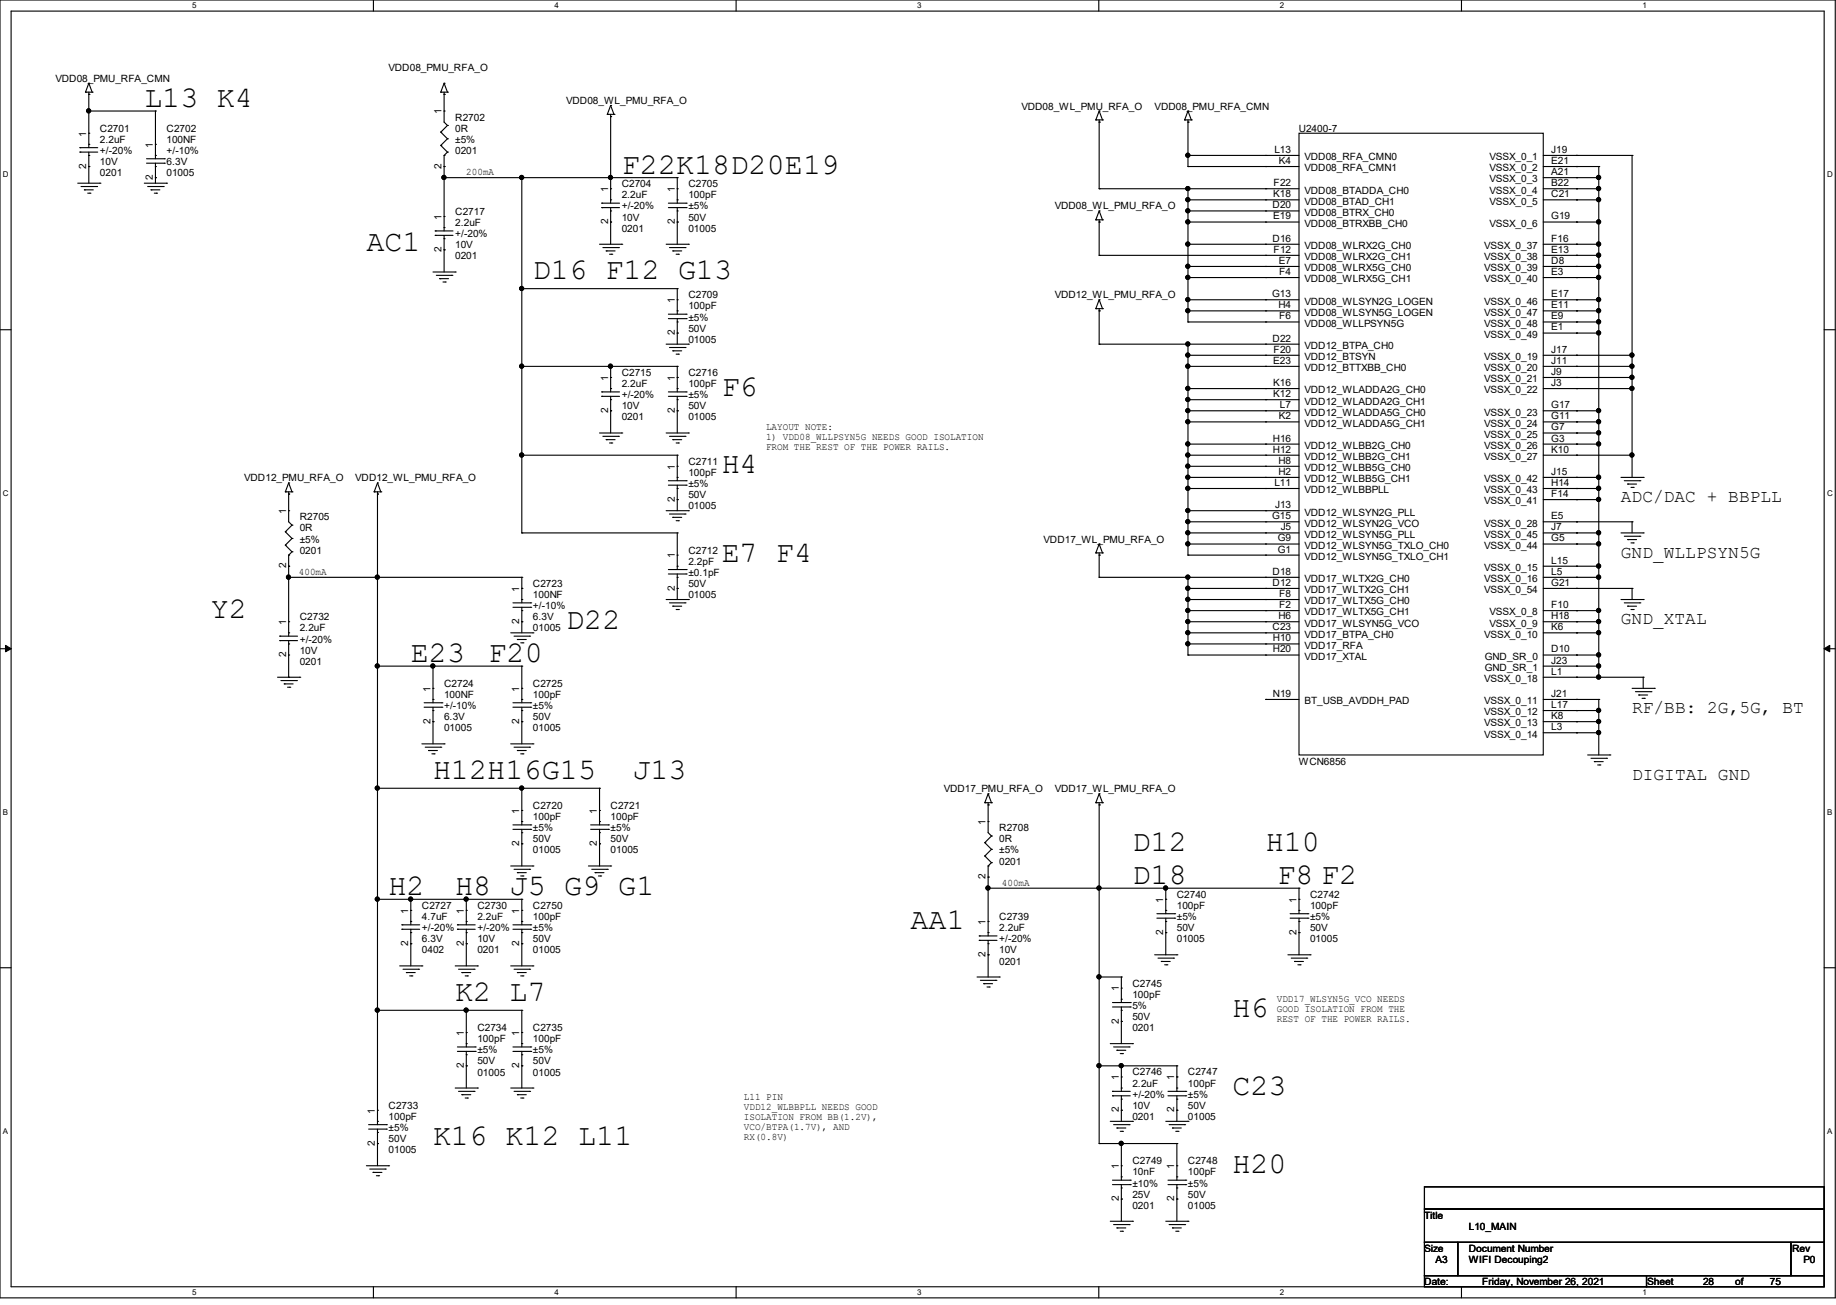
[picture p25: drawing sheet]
<svg xmlns="http://www.w3.org/2000/svg" width="210mm" height="149mm" viewBox="0 0 210 149" stroke-linecap="round" stroke-linejoin="round" font-family="sans-serif">
<defs><g id="words">
<g font-size="3.4">
<text x="16.5" y="12.2">L13 K4</text>
<text x="71.1" y="19.9">F22K18D20E19</text>
<text x="41.9" y="28.7">AC1</text>
<text x="61" y="31.9">D16 F12 G13</text>
<text x="82.5" y="45.3">F6</text>
<text x="82.5" y="54.1">H4</text>
<text x="82.5" y="64.3">E7 F4</text>
<text x="24.1" y="70.7">Y2</text>
<text x="64.8" y="71.9">D22</text>
<text x="47" y="75.7">E23</text>
<text x="55.9" y="75.7">F20</text>
<text x="49.5" y="89.1">H12H16G15</text>
<text x="72.3" y="89.1">J13</text>
<text x="129.5" y="97.3">D12</text>
<text x="129.5" y="101.1">D18</text>
<text x="144.8" y="97.3">H10</text>
<text x="146.1" y="101.1">F8 F2</text>
<text x="44.4" y="102.4">H2</text>
<text x="52.1" y="102.4">H8 J5 G9 G1</text>
<text x="104.1" y="106.2">AA1</text>
<text x="52.1" y="114.5">K2 L7</text>
<text x="141" y="116.4">H6</text>
<text x="141" y="125.3">C23</text>
<text x="49.5" y="131">K16 K12 L11</text>
<text x="141" y="134.2">H20</text>
</g>
<g font-size="2">
<text x="185.4" y="57.4">ADC/DAC + BBPLL</text>
<text x="185.4" y="63.8">GND_WLLPSYN5G</text>
<text x="185.4" y="71.4">GND_XTAL</text>
<text x="186.7" y="81.6">RF/BB: 2G,5G, BT</text>
<text x="186.7" y="89.2">DIGITAL GND</text>
</g>
<g font-size="1.1">
<text x="6.3" y="9.4">VDD08_PMU_RFA_CMN</text>
<text x="44.4" y="8.1">VDD08_PMU_RFA_O</text>
<text x="64.8" y="11.9">VDD08_WL_PMU_RFA_O</text>
<text x="9.9" y="15.6" transform="rotate(-90 9.9 15.6)">1</text>
<text x="11.4" y="15.1">C2701</text>
<text x="11.4" y="16.3">2.2uF</text>
<text x="11.4" y="17.6">+/-20%</text>
<text x="17.5" y="16.9" transform="rotate(-90 17.5 16.9)">1</text>
<text x="19" y="15.1">C2702</text>
<text x="19" y="16.3">100NF</text>
<text x="19" y="17.6">+/-10%</text>
<text x="50.5" y="13.1" transform="rotate(-90 50.5 13.1)">1</text>
<text x="52.1" y="13.8">R2702</text>
<text x="52.1" y="15.1">0R</text>
<text x="52.1" y="16.3">±5%</text>
<text x="52.1" y="17.6">0201</text>
<text x="116.8" y="12.5">VDD08_WL_PMU_RFA_O</text>
<text x="132.1" y="12.5">VDD08_PMU_RFA_CMN</text>
<text x="145.8" y="17.5">L13</text>
<text x="148.6" y="15.1">U2400-7</text>
<text x="177.4" y="17.5">J19</text>
<text x="9.9" y="19.3" transform="rotate(-90 9.9 19.3)">2</text>
<text x="11.4" y="20.2">0201</text>
<text x="11.4" y="18.9">10V</text>
<text x="17.5" y="20.6" transform="rotate(-90 17.5 20.6)">2</text>
<text x="19" y="20.2">01005</text>
<text x="19" y="18.9">6.3V</text>
<text x="50.5" y="19.3" transform="rotate(-90 50.5 19.3)">2</text>
<text x="53.3" y="20">200mA</text>
<text x="69.6" y="22" transform="rotate(-90 69.6 22)">1</text>
<text x="71.1" y="21.4">C2704</text>
<text x="71.1" y="22.7">2.2uF</text>
<text x="71.1" y="24">+/-20%</text>
<text x="77.2" y="22" transform="rotate(-90 77.2 22)">1</text>
<text x="78.7" y="21.4">C2705</text>
<text x="78.7" y="22.7">100pF</text>
<text x="78.7" y="24">±5%</text>
<text x="120.6" y="24">VDD08_WL_PMU_RFA_O</text>
<text x="145.6" y="23.8">D20</text>
<text x="145.6" y="22.6">K18</text>
<text x="145.7" y="21.3">F22</text>
<text x="146.3" y="18.8">K4</text>
<text x="149.2" y="18.3">VDD08_RFA_CMN0</text>
<text x="149.2" y="19.6">VDD08_RFA_CMN1</text>
<text x="149.2" y="22.1">VDD08_BTADDA_CH0</text>
<text x="149.2" y="23.4">VDD08_BTAD_CH1</text>
<text x="170.4" y="18.3">VSSX_0_1</text>
<text x="170.4" y="19.6">VSSX_0_2</text>
<text x="170.4" y="20.9">VSSX_0_3</text>
<text x="170.4" y="22.1">VSSX_0_4</text>
<text x="170.4" y="23.4">VSSX_0_5</text>
<text x="177.4" y="18.8">E21</text>
<text x="177.4" y="20">A21</text>
<text x="177.4" y="21.3">B22</text>
<text x="177.4" y="22.6">C21</text>
<text x="50.5" y="28.8" transform="rotate(-90 50.5 28.8)">2</text>
<text x="50.5" y="25.1" transform="rotate(-90 50.5 25.1)">1</text>
<text x="52.1" y="24.6">C2717</text>
<text x="52.1" y="25.9">2.2uF</text>
<text x="52.1" y="29.7">0201</text>
<text x="52.1" y="28.4">10V</text>
<text x="52.1" y="27.1">+/-20%</text>
<text x="69.6" y="25.7" transform="rotate(-90 69.6 25.7)">2</text>
<text x="71.1" y="26.5">0201</text>
<text x="71.1" y="25.2">10V</text>
<text x="77.2" y="25.7" transform="rotate(-90 77.2 25.7)">2</text>
<text x="78.7" y="26.5">01005</text>
<text x="78.7" y="25.2">50V</text>
<text x="145.6" y="27.6">D16</text>
<text x="145.6" y="25.1">E19</text>
<text x="145.7" y="28.9">F12</text>
<text x="149.2" y="24.7">VDD08_BTRX_CH0</text>
<text x="149.2" y="26">VDD08_BTRXBB_CH0</text>
<text x="149.2" y="28.5">VDD08_WLRX2G_CH0</text>
<text x="149.2" y="29.8">VDD08_WLRX2G_CH1</text>
<text x="169.8" y="28.5">VSSX_0_37</text>
<text x="169.8" y="29.8">VSSX_0_38</text>
<text x="170.4" y="26">VSSX_0_6</text>
<text x="177.4" y="25.1">G19</text>
<text x="177.4" y="27.6">F16</text>
<text x="177.4" y="28.9">E13</text>
<text x="77.2" y="34.7" transform="rotate(-90 77.2 34.7)">1</text>
<text x="78.7" y="34.1">C2709</text>
<text x="78.7" y="35.4">100pF</text>
<text x="120.6" y="34.1">VDD12_WL_PMU_RFA_O</text>
<text x="145.5" y="34">G13</text>
<text x="146.2" y="35.3">H4</text>
<text x="146.3" y="30.2">E7</text>
<text x="146.3" y="31.5">F4</text>
<text x="149.2" y="31">VDD08_WLRX5G_CH0</text>
<text x="149.2" y="32.3">VDD08_WLRX5G_CH1</text>
<text x="149.2" y="34.8">VDD08_WLSYN2G_LOGEN</text>
<text x="169.8" y="31">VSSX_0_39</text>
<text x="169.8" y="32.3">VSSX_0_40</text>
<text x="169.8" y="34.8">VSSX_0_46</text>
<text x="177.4" y="30.2">D8</text>
<text x="177.4" y="31.5">E3</text>
<text x="177.4" y="34">E17</text>
<text x="177.4" y="35.3">E11</text>
<text x="77.2" y="38.4" transform="rotate(-90 77.2 38.4)">2</text>
<text x="78.7" y="39.2">01005</text>
<text x="78.7" y="37.9">50V</text>
<text x="78.7" y="36.7">±5%</text>
<text x="145.6" y="39.1">D22</text>
<text x="145.6" y="41.6">E23</text>
<text x="145.7" y="40.3">F20</text>
<text x="146.3" y="36.5">F6</text>
<text x="149.2" y="36.1">VDD08_WLSYN5G_LOGEN</text>
<text x="149.2" y="37.4">VDD08_WLLPSYN5G</text>
<text x="149.2" y="39.9">VDD12_BTPA_CH0</text>
<text x="149.2" y="41.2">VDD12_BTSYN</text>
<text x="169.8" y="36.1">VSSX_0_47</text>
<text x="169.8" y="37.4">VSSX_0_48</text>
<text x="169.8" y="38.7">VSSX_0_49</text>
<text x="169.8" y="41.2">VSSX_0_19</text>
<text x="177.4" y="36.5">E9</text>
<text x="177.4" y="37.8">E1</text>
<text x="177.4" y="40.3">J17</text>
<text x="177.4" y="41.6">J11</text>
<text x="69.6" y="47.2" transform="rotate(-90 69.6 47.2)">2</text>
<text x="69.6" y="43.6" transform="rotate(-90 69.6 43.6)">1</text>
<text x="71.1" y="43">C2715</text>
<text x="71.1" y="44.3">2.2uF</text>
<text x="71.1" y="46.8">10V</text>
<text x="71.1" y="45.6">+/-20%</text>
<text x="77.2" y="47.2" transform="rotate(-90 77.2 47.2)">2</text>
<text x="77.2" y="43.6" transform="rotate(-90 77.2 43.6)">1</text>
<text x="78.7" y="43">C2716</text>
<text x="78.7" y="44.3">100pF</text>
<text x="78.7" y="46.8">50V</text>
<text x="78.7" y="45.6">±5%</text>
<text x="145.6" y="44.2">K16</text>
<text x="145.6" y="45.4">K12</text>
<text x="146.3" y="48">K2</text>
<text x="146.4" y="46.7">L7</text>
<text x="149.2" y="42.5">VDD12_BTTXBB_CH0</text>
<text x="149.2" y="45">VDD12_WLADDA2G_CH0</text>
<text x="149.2" y="46.3">VDD12_WLADDA2G_CH1</text>
<text x="149.2" y="47.5">VDD12_WLADDA5G_CH0</text>
<text x="169.8" y="42.5">VSSX_0_20</text>
<text x="169.8" y="43.7">VSSX_0_21</text>
<text x="169.8" y="45">VSSX_0_22</text>
<text x="169.8" y="47.5">VSSX_0_23</text>
<text x="177.4" y="42.9">J9</text>
<text x="177.4" y="44.2">J3</text>
<text x="177.4" y="46.7">G17</text>
<text x="177.4" y="48">G11</text>
<text x="71.1" y="48.1">0201</text>
<text x="77.2" y="53.7" transform="rotate(-90 77.2 53.7)">1</text>
<text x="78.7" y="53.2">C2711</text>
<text x="78.7" y="48.1">01005</text>
<text x="87.6" y="49.2">LAYOUT NOTE:</text>
<text x="87.6" y="50.4">1) VDD08_WLLPSYN5G NEEDS GOOD ISOLATION</text>
<text x="87.6" y="51.5">FROM THE REST OF THE POWER RAILS.</text>
<text x="145.6" y="50.5">H16</text>
<text x="145.6" y="51.8">H12</text>
<text x="146.2" y="53">H8</text>
<text x="149.2" y="48.8">VDD12_WLADDA5G_CH1</text>
<text x="149.2" y="51.4">VDD12_WLBB2G_CH0</text>
<text x="149.2" y="52.6">VDD12_WLBB2G_CH1</text>
<text x="149.2" y="53.9">VDD12_WLBB5G_CH0</text>
<text x="169.8" y="48.8">VSSX_0_24</text>
<text x="169.8" y="50.1">VSSX_0_25</text>
<text x="169.8" y="51.4">VSSX_0_26</text>
<text x="169.8" y="52.6">VSSX_0_27</text>
<text x="177.4" y="49.2">G7</text>
<text x="177.4" y="50.5">G3</text>
<text x="177.4" y="51.8">K10</text>
<text x="27.9" y="55.1">VDD12_PMU_RFA_O</text>
<text x="32.7" y="58.8" transform="rotate(-90 32.7 58.8)">1</text>
<text x="34.3" y="59.5">R2705</text>
<text x="40.6" y="55.1">VDD12_WL_PMU_RFA_O</text>
<text x="77.2" y="57.4" transform="rotate(-90 77.2 57.4)">2</text>
<text x="78.7" y="54.4">100pF</text>
<text x="78.7" y="58.3">01005</text>
<text x="78.7" y="57">50V</text>
<text x="78.7" y="55.7">±5%</text>
<text x="145.5" y="59.4">G15</text>
<text x="145.8" y="55.6">L11</text>
<text x="145.9" y="58.1">J13</text>
<text x="146.2" y="54.3">H2</text>
<text x="149.2" y="55.2">VDD12_WLBB5G_CH1</text>
<text x="149.2" y="56.4">VDD12_WLBBPLL</text>
<text x="149.2" y="59">VDD12_WLSYN2G_PLL</text>
<text x="169.8" y="55.2">VSSX_0_42</text>
<text x="169.8" y="56.4">VSSX_0_43</text>
<text x="169.8" y="57.7">VSSX_0_41</text>
<text x="177.4" y="54.3">J15</text>
<text x="177.4" y="55.6">H14</text>
<text x="177.4" y="56.9">F14</text>
<text x="177.4" y="59.4">E5</text>
<text x="32.7" y="65" transform="rotate(-90 32.7 65)">2</text>
<text x="34.2" y="65.8">400mA</text>
<text x="34.3" y="60.8">0R</text>
<text x="34.3" y="62.1">±5%</text>
<text x="34.3" y="63.3">0201</text>
<text x="77.2" y="63.9" transform="rotate(-90 77.2 63.9)">1</text>
<text x="78.7" y="63.3">C2712</text>
<text x="78.7" y="64.6">2.2pF</text>
<text x="78.7" y="65.9">±0.1pF</text>
<text x="119.4" y="62.1">VDD17_WL_PMU_RFA_O</text>
<text x="145.6" y="65.7">D18</text>
<text x="146.2" y="61.9">G9</text>
<text x="146.2" y="63.2">G1</text>
<text x="146.5" y="60.7">J5</text>
<text x="149.2" y="60.2">VDD12_WLSYN2G_VCO</text>
<text x="149.2" y="61.5">VDD12_WLSYN5G_PLL</text>
<text x="149.2" y="62.8">VDD12_WLSYN5G_TXLO_CH0</text>
<text x="149.2" y="64.1">VDD12_WLSYN5G_TXLO_CH1</text>
<text x="169.8" y="60.2">VSSX_0_28</text>
<text x="169.8" y="61.5">VSSX_0_45</text>
<text x="169.8" y="62.8">VSSX_0_44</text>
<text x="169.8" y="65.3">VSSX_0_15</text>
<text x="177.4" y="60.7">J7</text>
<text x="177.4" y="61.9">G5</text>
<text x="177.4" y="64.5">L15</text>
<text x="177.4" y="65.7">L5</text>
<text x="32.7" y="71.5" transform="rotate(-90 32.7 71.5)">1</text>
<text x="34.3" y="71">C2732</text>
<text x="59.4" y="71.4" transform="rotate(-90 59.4 71.4)">2</text>
<text x="59.4" y="67.7" transform="rotate(-90 59.4 67.7)">1</text>
<text x="61" y="67.1">C2723</text>
<text x="61" y="68.4">100NF</text>
<text x="61" y="71">6.3V</text>
<text x="61" y="69.7">+/-10%</text>
<text x="77.2" y="67.6" transform="rotate(-90 77.2 67.6)">2</text>
<text x="78.7" y="68.4">01005</text>
<text x="78.7" y="67.1">50V</text>
<text x="145.6" y="67">D12</text>
<text x="146.2" y="70.8">H6</text>
<text x="146.3" y="68.3">F8</text>
<text x="146.3" y="69.6">F2</text>
<text x="149.2" y="66.6">VDD17_WLTX2G_CH0</text>
<text x="149.2" y="67.9">VDD17_WLTX2G_CH1</text>
<text x="149.2" y="69.1">VDD17_WLTX5G_CH0</text>
<text x="149.2" y="70.4">VDD17_WLTX5G_CH1</text>
<text x="149.2" y="71.7">VDD17_WLSYN5G_VCO</text>
<text x="169.8" y="66.6">VSSX_0_16</text>
<text x="169.8" y="67.9">VSSX_0_54</text>
<text x="170.4" y="70.4">VSSX_0_8</text>
<text x="170.4" y="71.7">VSSX_0_9</text>
<text x="177.4" y="69.6">F10</text>
<text x="177.4" y="70.8">H18</text>
<text x="177.4" y="67">G21</text>
<text x="32.7" y="75.2" transform="rotate(-90 32.7 75.2)">2</text>
<text x="34.3" y="72.2">2.2uF</text>
<text x="34.3" y="76">0201</text>
<text x="34.3" y="74.8">10V</text>
<text x="34.3" y="73.5">+/-20%</text>
<text x="61" y="72.2">01005</text>
<text x="145.6" y="72.1">C23</text>
<text x="145.6" y="73.4">H10</text>
<text x="145.6" y="74.6">H20</text>
<text x="149.2" y="72.9">VDD17_BTPA_CH0</text>
<text x="149.2" y="74.2">VDD17_RFA</text>
<text x="149.2" y="75.5">VDD17_XTAL</text>
<text x="169.8" y="72.9">VSSX_0_10</text>
<text x="169.8" y="75.5">GND_SR_0</text>
<text x="169.8" y="76.8">GND_SR_1</text>
<text x="177.4" y="74.6">D10</text>
<text x="177.4" y="75.9">J23</text>
<text x="177.4" y="72.1">K6</text>
<text x="177.4" y="77.2">L1</text>
<text x="49.2" y="82.8" transform="rotate(-90 49.2 82.8)">2</text>
<text x="49.2" y="79.1" transform="rotate(-90 49.2 79.1)">1</text>
<text x="50.8" y="78.6">C2724</text>
<text x="50.8" y="79.8">100NF</text>
<text x="50.8" y="83.7">01005</text>
<text x="50.8" y="82.4">6.3V</text>
<text x="50.8" y="81.1">+/-10%</text>
<text x="59.4" y="82.8" transform="rotate(-90 59.4 82.8)">2</text>
<text x="59.4" y="79.1" transform="rotate(-90 59.4 79.1)">1</text>
<text x="61" y="78.6">C2725</text>
<text x="61" y="79.8">100pF</text>
<text x="61" y="83.7">01005</text>
<text x="61" y="82.4">50V</text>
<text x="61" y="81.1">±5%</text>
<text x="145.6" y="79.7">N19</text>
<text x="149.2" y="80.6">BT_USB_AVDDH_PAD</text>
<text x="169.8" y="78">VSSX_0_18</text>
<text x="169.8" y="80.6">VSSX_0_11</text>
<text x="169.8" y="81.8">VSSX_0_12</text>
<text x="169.8" y="83.1">VSSX_0_13</text>
<text x="177.4" y="79.7">J21</text>
<text x="177.4" y="81">L17</text>
<text x="177.4" y="82.3">K8</text>
<text x="177.4" y="83.5">L3</text>
<text x="148.6" y="87.6">WCN6856</text>
<text x="169.8" y="84.4">VSSX_0_14</text>
<text x="59.4" y="93.1" transform="rotate(-90 59.4 93.1)">1</text>
<text x="61" y="92.5">C2720</text>
<text x="61" y="93.8">100pF</text>
<text x="61" y="95.1">±5%</text>
<text x="68.3" y="93.1" transform="rotate(-90 68.3 93.1)">1</text>
<text x="69.8" y="92.5">C2721</text>
<text x="69.8" y="93.8">100pF</text>
<text x="69.8" y="95.1">±5%</text>
<text x="107.9" y="90.6">VDD17_PMU_RFA_O</text>
<text x="112.7" y="94.4" transform="rotate(-90 112.7 94.4)">1</text>
<text x="114.3" y="95.1">R2708</text>
<text x="120.6" y="90.6">VDD17_WL_PMU_RFA_O</text>
<text x="59.4" y="96.8" transform="rotate(-90 59.4 96.8)">2</text>
<text x="61" y="97.6">01005</text>
<text x="61" y="96.4">50V</text>
<text x="68.3" y="96.8" transform="rotate(-90 68.3 96.8)">2</text>
<text x="69.8" y="97.6">01005</text>
<text x="69.8" y="96.4">50V</text>
<text x="112.7" y="100.6" transform="rotate(-90 112.7 100.6)">2</text>
<text x="114.3" y="96.4">0R</text>
<text x="114.3" y="97.6">±5%</text>
<text x="114.3" y="98.9">0201</text>
<text x="114.6" y="101.4">400mA</text>
<text x="46.7" y="104.5" transform="rotate(-90 46.7 104.5)">1</text>
<text x="48.3" y="104">C2727</text>
<text x="48.3" y="105.2">4.7uF</text>
<text x="48.3" y="107.8">6.3V</text>
<text x="48.3" y="106.5">+/-20%</text>
<text x="53" y="104.5" transform="rotate(-90 53 104.5)">1</text>
<text x="54.6" y="104">C2730</text>
<text x="54.6" y="105.2">2.2uF</text>
<text x="54.6" y="107.8">10V</text>
<text x="54.6" y="106.5">+/-20%</text>
<text x="59.4" y="104.5" transform="rotate(-90 59.4 104.5)">1</text>
<text x="61" y="104">C2750</text>
<text x="61" y="105.2">100pF</text>
<text x="61" y="107.8">50V</text>
<text x="61" y="106.5">±5%</text>
<text x="112.7" y="105.8" transform="rotate(-90 112.7 105.8)">1</text>
<text x="114.3" y="105.2">C2739</text>
<text x="114.3" y="106.5">2.2uF</text>
<text x="114.3" y="107.8">+/-20%</text>
<text x="133.1" y="106.9" transform="rotate(-90 133.1 106.9)">2</text>
<text x="133.1" y="103.2" transform="rotate(-90 133.1 103.2)">1</text>
<text x="134.6" y="102.7">C2740</text>
<text x="134.6" y="104">100pF</text>
<text x="134.6" y="107.8">01005</text>
<text x="134.6" y="106.5">50V</text>
<text x="134.6" y="105.2">±5%</text>
<text x="148.3" y="106.9" transform="rotate(-90 148.3 106.9)">2</text>
<text x="148.3" y="103.2" transform="rotate(-90 148.3 103.2)">1</text>
<text x="149.9" y="102.7">C2742</text>
<text x="149.9" y="104">100pF</text>
<text x="149.9" y="107.8">01005</text>
<text x="149.9" y="106.5">50V</text>
<text x="149.9" y="105.2">±5%</text>
<text x="46.7" y="108.2" transform="rotate(-90 46.7 108.2)">2</text>
<text x="48.3" y="109.1">0402</text>
<text x="53" y="108.2" transform="rotate(-90 53 108.2)">2</text>
<text x="54.6" y="109.1">0201</text>
<text x="59.4" y="108.2" transform="rotate(-90 59.4 108.2)">2</text>
<text x="61" y="109.1">01005</text>
<text x="112.7" y="109.5" transform="rotate(-90 112.7 109.5)">2</text>
<text x="114.3" y="110.3">0201</text>
<text x="114.3" y="109.1">10V</text>
<text x="128" y="113.4" transform="rotate(-90 128 113.4)">1</text>
<text x="129.5" y="112.9">C2745</text>
<text x="53" y="118.5" transform="rotate(-90 53 118.5)">1</text>
<text x="54.6" y="117.9">C2734</text>
<text x="54.6" y="119.2">100pF</text>
<text x="59.4" y="118.5" transform="rotate(-90 59.4 118.5)">1</text>
<text x="61" y="117.9">C2735</text>
<text x="61" y="119.2">100pF</text>
<text x="128" y="117.1" transform="rotate(-90 128 117.1)">2</text>
<text x="129.5" y="114.1">100pF</text>
<text x="129.5" y="118">0201</text>
<text x="129.5" y="116.7">50V</text>
<text x="129.5" y="115.4">5%</text>
<text x="146" y="114.6">VDD17_WLSYN5G_VCO NEEDS</text>
<text x="146" y="115.8">GOOD ISOLATION FROM THE</text>
<text x="146" y="116.9">REST OF THE POWER RAILS.</text>
<text x="53" y="122.2" transform="rotate(-90 53 122.2)">2</text>
<text x="54.6" y="123">01005</text>
<text x="54.6" y="121.8">50V</text>
<text x="54.6" y="120.5">±5%</text>
<text x="59.4" y="122.2" transform="rotate(-90 59.4 122.2)">2</text>
<text x="61" y="123">01005</text>
<text x="61" y="121.8">50V</text>
<text x="61" y="120.5">±5%</text>
<text x="85.1" y="125.8">L11 PIN</text>
<text x="128" y="123.6" transform="rotate(-90 128 123.6)">1</text>
<text x="129.5" y="123">C2746</text>
<text x="129.5" y="124.3">2.2uF</text>
<text x="129.5" y="125.6">+/-20%</text>
<text x="134.3" y="123.6" transform="rotate(-90 134.3 123.6)">1</text>
<text x="135.9" y="123">C2747</text>
<text x="135.9" y="124.3">100pF</text>
<text x="135.9" y="125.6">±5%</text>
<text x="42.9" y="131.1" transform="rotate(-90 42.9 131.1)">2</text>
<text x="42.9" y="127.4" transform="rotate(-90 42.9 127.4)">1</text>
<text x="44.4" y="126.8">C2733</text>
<text x="44.4" y="128.1">100pF</text>
<text x="44.4" y="131.9">01005</text>
<text x="44.4" y="130.6">50V</text>
<text x="44.4" y="129.4">±5%</text>
<text x="85.1" y="127">VDD12_WLBBPLL NEEDS GOOD</text>
<text x="85.1" y="128.1">ISOLATION FROM BB(1.2V),</text>
<text x="85.1" y="129.3">VCO/BTPA(1.7V), AND</text>
<text x="85.1" y="130.4">RX(0.8V)</text>
<text x="128" y="127.3" transform="rotate(-90 128 127.3)">2</text>
<text x="129.5" y="128.1">0201</text>
<text x="129.5" y="126.8">10V</text>
<text x="134.3" y="127.3" transform="rotate(-90 134.3 127.3)">2</text>
<text x="135.9" y="128.1">01005</text>
<text x="135.9" y="126.8">50V</text>
<text x="128" y="137.4" transform="rotate(-90 128 137.4)">2</text>
<text x="128" y="133.7" transform="rotate(-90 128 133.7)">1</text>
<text x="129.5" y="133.2">C2749</text>
<text x="129.5" y="134.5">10nF</text>
<text x="129.5" y="137">25V</text>
<text x="129.5" y="135.7">±10%</text>
<text x="134.3" y="137.4" transform="rotate(-90 134.3 137.4)">2</text>
<text x="134.3" y="133.7" transform="rotate(-90 134.3 133.7)">1</text>
<text x="135.9" y="133.2">C2748</text>
<text x="135.9" y="134.5">100pF</text>
<text x="135.9" y="137">50V</text>
<text x="135.9" y="135.7">±5%</text>
<text x="129.5" y="138.3">0201</text>
<text x="135.9" y="138.3">01005</text>
<text x="162.9" y="139.4">Title</text>
<text x="162.9" y="143.2">Size</text>
<text x="168" y="143.2">Document Number</text>
<text x="168" y="140.7">L10_MAIN</text>
<text x="205" y="143.2">Rev</text>
<text x="162.9" y="147">Date:</text>
<text x="164.2" y="144.5">A3</text>
<text x="168" y="144.5">WIFI Decouping2</text>
<text x="169.5" y="147">Friday, November 26, 2021</text>
<text x="188.4" y="147">Sheet</text>
<text x="194.8" y="147">28</text>
<text x="198.5" y="147">of</text>
<text x="202.5" y="147">75</text>
<text x="206.3" y="144.5">P0</text>
</g>
<g font-size=".9">
<text x="22" y=".9">5</text>
<text x="63.4" y=".9">4</text>
<text x="104.9" y=".9">3</text>
<text x="146.4" y=".9">2</text>
<text x="187.9" y=".9">1</text>
<text x=".3" y="20.3">D</text>
<text x="209" y="20.3">D</text>
<text x=".3" y="56.7">C</text>
<text x="209" y="56.7">C</text>
<text x=".3" y="93.2">B</text>
<text x="209" y="93.2">B</text>
<text x=".3" y="129.7">A</text>
<text x="209" y="129.7">A</text>
<text x="22" y="148.1">5</text>
<text x="63.4" y="148.1">4</text>
<text x="104.9" y="148.1">3</text>
<text x="146.4" y="148.1">2</text>
<text x="187.9" y="148.1">1</text>
</g>
</g></defs>
<path d="M0 0h209.9v148.5h-209.9zM1.3 1.3h207.4v145.9h-207.4z" fill="none" stroke="#000" stroke-width=".13"/>
<g fill="#fff">
<path d="M22 .1h.5v1h-.5z"/>
<path d="M22 147.3h.5v1h-.5z"/>
</g>
<path d="M42.7 0v1.3M42.7 147.2v1.3" fill="none" stroke="#000" stroke-width=".13"/>
<g fill="#fff">
<path d="M63.4 .1h.5v1h-.5z"/>
<path d="M63.4 147.3h.5v1h-.5z"/>
</g>
<path d="M84.2 0v1.3M84.2 147.2v1.3" fill="none" stroke="#000" stroke-width=".13"/>
<g fill="#fff">
<path d="M104.9 .1h.5v1h-.5z"/>
<path d="M104.9 147.3h.5v1h-.5z"/>
</g>
<path d="M125.7 0v1.3M125.7 147.2v1.3" fill="none" stroke="#000" stroke-width=".13"/>
<g fill="#fff">
<path d="M146.4 .1h.5v1h-.5z"/>
<path d="M146.4 147.3h.5v1h-.5z"/>
</g>
<path d="M167.2 0v1.3M167.2 147.2v1.3" fill="none" stroke="#000" stroke-width=".13"/>
<g fill="#fff">
<path d="M187.9 .1h.5v1h-.5z"/>
<path d="M187.9 147.3h.5v1h-.5z"/>
<path d="M.3 19.5h.7v1h-.7z"/>
<path d="M209 19.5h.6v1h-.6z"/>
<path d="M.3 55.9h.7v1h-.7z"/>
<path d="M209 55.9h.6v1h-.6z"/>
</g>
<path d="M0 37.7h1.3M208.7 37.7h1.2" fill="none" stroke="#000" stroke-width=".13"/>
<g fill="#fff">
<path d="M.3 92.4h.6v1h-.6z"/>
<path d="M209 92.4h.6v1h-.6z"/>
</g>
<path d="M0 74.2h1.3M208.7 74.2h1.2" fill="none" stroke="#000" stroke-width=".13"/>
<path d="M.6 73.8l.7 .4-.7 .3zM208.7 74.2l.6-.4v.7z" fill="#000" stroke="#000" stroke-width=".13"/>
<g fill="#fff">
<path d="M.3 128.9h.6v1h-.6z"/>
<path d="M209 128.9h.6v1h-.6z"/>
</g>
<g fill="none" stroke="#000" stroke-width=".13">
<path d="M9.1 16.9h.1M9.1 17.4h.1M9.1 16.9h2.1M9.1 17.4h2.1M9.8 10.5h.7M9.8 10.5h.1M10.2 10.8h.1M10.2 9.5h.1M10.2 10.5v6.4M10.2 9.5l.3 1M10.2 9.5l-.4 1M10.2 16.5h.1"/>
<path d="M10.2 17.8h.1M10.2 15.2h.1M10.2 19h.1M10.2 17.4v3.6M10.2 12.7h.1M10.2 12.7h7.6M10.5 10.5h.1M16.8 18.2h2M16.8 18.7h2M17.8 12.7h.1M17.8 12.7v5.5M17.8 17.8h.1"/>
<path d="M17.8 19h.1M17.8 16.5h.1M17.8 18.7v2.3M18.8 18.2h.1M18.8 18.7h.1M50.4 10.5h.1M50.4 10.5h.8M50.4 15.1h.1M50.4 16.6h.1M50.4 15.1l.8 .8M50.4 16.6l.8 .8M50.8 9.5l-.4 1"/>
<path d="M50.8 10.8h.1M50.8 9.5h.1M50.8 10.5v3.5l.4 .4M50.8 9.5l.4 1M50.8 17.8h.1M50.8 12.7h.1M50.8 19h.1M50.8 17.8v8.6M51.2 10.5h.1M51.2 14.4h.1M51.2 15.9h.1M51.2 17.4h.1"/>
<path d="M51.2 14.4l-.8 .7M51.2 15.9l-.8 .7M51.2 17.4l-.4 .4M69.5 13.1h.1M69.5 13.1h.7M69.9 12.1l-.4 1M69.9 13.3h.1M69.9 12.1h.1M69.9 13.1v10.1M69.9 12.1l.3 1M70.2 13.1h.1M125.3 13.7h.1"/>
<path d="M125.3 13.7h.8M125.7 14h.1M125.7 12.7h.1M125.7 13.7v7.9M125.7 12.7l.4 1M125.7 12.7l-.4 1M126.1 13.7h.1M135.5 13.7h.1M135.5 13.7h.8M135.9 12.7l-.4 1M135.9 14h.1M135.9 12.7h.1"/>
<path d="M135.9 13.7v5.3M135.9 12.7l.4 1M135.9 19h12.7M135.9 19h.1M135.9 17.8h12.7M135.9 17.8h.1M136.3 13.7h.1M144.8 17.8h.1M144.8 19h.1M148.6 15.2h27.9v71.2h-27.9zM176.5 17.8h10.2M176.5 19h6.4"/>
<path d="M180.3 17.8h.1M180.3 19h.1M182.9 19h.1M182.9 19v58.5M186.7 17.8h.1M186.7 17.8v36.8M8.9 21h2.5M9.3 21.3h1.7M9.7 21.7h1M9.7 21.7h.1M10 22.1h.3M10.3 22.1h.1"/>
<path d="M11 21.3h.1M11.4 21h.1M16.5 21h2.6M16.9 21.3h1.8M17.3 21.7h.1M17.3 21.7h1M17.7 22.1h.2M17.8 20.3h.1M17.9 22.1h.1M18.7 21.3h.1M19.1 21h.1M49.5 31.1h2.6"/>
<path d="M49.8 26.4h.1M49.8 26.9h.1M49.8 26.4h2M49.8 26.9h2M49.9 31.5h1.8M50.3 31.9h.1M50.3 31.9h1M50.7 32.3h.2M50.8 26h.1M50.8 27.3h.1M50.8 24.8h.1M50.8 28.6h.1"/>
<path d="M50.8 26.9v4.2M50.8 20.3h26.7M50.8 20.3h.1M50.9 32.3h.1M51.7 31.5h.1M52.1 31.1h.1M59.7 20.3h.1M59.7 33h.1M59.7 20.3v40.7M59.7 33h17.8M68.6 27.9h2.5M68.8 23.2h.1"/>
<path d="M68.8 23.7h.1M68.8 23.2h2.1M68.8 23.7h2.1M69 28.3h1.7M69.3 28.7h.1M69.3 28.7h1.1M69.7 29.1h.3M69.9 22.9h.1M69.9 24.1h.1M69.9 21.6h.1M69.9 25.4h.1M69.9 20.3h.1"/>
<path d="M69.9 23.7v4.2M70 29.1h.1M70.7 28.3h.1M71.1 27.9h.1M76.2 27.9h2.5M76.2 39.4h2.5M76.5 23.2h2M76.5 23.7h2M76.5 35.9h2M76.5 36.4h2M76.6 28.3h1.8M76.6 39.8h1.8"/>
<path d="M77 28.7h1M77 28.7h.1M77.3 29.1h.3M77.5 35.6h.1M77.5 36.8h.1M77.5 34.3h.1M77.5 38.1h.1M77.5 22.9h.1M77.5 24.1h.1M77.5 21.6h.1M77.5 25.4h.1M77.5 23.7v4.2"/>
<path d="M77.5 36.4v3M77.5 20.3h.1M77.5 33h.1M77.5 20.3v2.9M77.5 33v2.9M77.6 29.1h.1M78.4 28.3h.1M78.4 39.8h.1M78.5 35.9h.1M78.5 36.4h.1M78.5 23.2h.1M78.5 23.7h.1"/>
<path d="M78.7 27.9h.1M78.7 39.4h.1M125.3 25.1h.1M125.3 35.3h.1M125.3 25.1h.8M125.3 35.3h.8M125.7 25.4h.1M125.7 24.1h.1M125.7 35.6h.1M125.7 34.3h.1M125.7 25.1v4.1M125.7 35.3v4.1"/>
<path d="M125.7 24.1l.4 1M125.7 34.3l.4 1M125.7 24.1l-.4 1M125.7 34.3l-.4 1M125.7 21.6h.1M125.7 29.2h.1M125.7 39.4h.1M125.7 29.2h22.9M125.7 39.4h22.9M125.7 21.6h22.9M126.1 25.1h.1M126.1 35.3h.1"/>
<path d="M135.9 27.9h12.7M135.9 22.9h12.7M135.9 24.1h12.7M135.9 25.4h12.7M135.9 30.5h12.7M135.9 31.7h12.7M135.9 34.3h12.7M135.9 35.6h12.7M135.9 36.8h12.7M135.9 21.6h.1M135.9 22.9h.1M135.9 24.1h.1"/>
<path d="M135.9 25.4h.1M135.9 27.9h.1M135.9 30.5h.1M135.9 31.7h.1M135.9 34.3h.1M135.9 35.6h.1M135.9 36.8h.1M135.9 39.4h.1M135.9 21.6v15.2M135.9 39.4v24.1M144.8 21.6h.1M144.8 22.9h.1"/>
<path d="M144.8 24.1h.1M144.8 25.4h.1M144.8 27.9h.1M144.8 29.2h.1M144.8 30.5h.1M144.8 31.7h.1M144.8 34.3h.1M144.8 35.6h.1M144.8 36.8h.1M144.8 39.4h.1M176.5 27.9h6.4M176.5 21.6h6.4"/>
<path d="M176.5 22.9h6.4M176.5 25.4h6.4M176.5 29.2h6.4M176.5 30.5h6.4M176.5 31.7h6.4M176.5 34.3h6.4M176.5 35.6h6.4M176.5 36.8h6.4M176.5 20.3h6.4M176.5 38.1h6.4M180.3 20.3h.1M180.3 21.6h.1"/>
<path d="M180.3 22.9h.1M180.3 25.4h.1M180.3 27.9h.1M180.3 29.2h.1M180.3 30.5h.1M180.3 31.7h.1M180.3 34.3h.1M180.3 35.6h.1M180.3 36.8h.1M180.3 38.1h.1M182.9 20.3h.1M182.9 21.6h.1"/>
<path d="M182.9 22.9h.1M182.9 25.4h.1M182.9 27.9h.1M182.9 29.2h.1M182.9 30.5h.1M182.9 31.7h.1M182.9 34.3h.1M182.9 35.6h.1M182.9 36.8h.1M182.9 38.1h.1M32.6 56.3h.1M32.6 56.3h.8"/>
<path d="M33 55.2l-.4 1.1M33 56.5h.1M33 55.2h.1M33 56.3v3.4l.4 .4M33 55.2l.4 1.1M33 58.4h.1M33.4 56.3h.1M42.8 56.3h.1M42.8 56.3h.8M43.2 55.2l-.4 1.1M43.2 56.5h.1M43.2 55.2h.1"/>
<path d="M43.2 56.3v72.4M43.2 55.2l.4 1.1M43.6 56.3h.1M59.7 41.9h.1M59.7 52.1h.1M59.7 41.9h17.8M59.7 52.1h17.8M68.6 49.5h2.5M68.8 44.8h.1M68.8 45.3h.1M68.8 44.8h2.1M68.8 45.3h2.1"/>
<path d="M69 49.9h1.7M69.3 50.3h.1M69.3 50.3h1.1M69.7 50.7h.3M69.9 44.4h.1M69.9 45.7h.1M69.9 43.2h.1M69.9 47h.1M69.9 41.9h.1M69.9 41.9v2.9M69.9 45.3v4.2M70 50.7h.1"/>
<path d="M70.7 49.9h.1M71.1 49.5h.1M76.2 49.5h2.5M76.2 58.4h2.5M76.5 55h2M76.5 44.8h2M76.5 45.3h2M76.5 55.5h2M76.6 49.9h1.8M76.6 58.8h1.8M77 40.1h1M77 50.3h1"/>
<path d="M77 40.1h.1M77 50.3h.1M77 59.2h1M77 59.2h.1M77.3 40.5h.3M77.3 50.7h.3M77.3 59.6h.3M77.5 54.6h.1M77.5 55.9h.1M77.5 53.3h.1M77.5 57.1h.1M77.5 44.4h.1"/>
<path d="M77.5 45.7h.1M77.5 43.2h.1M77.5 47h.1M77.5 45.3v4.2M77.5 55.5v2.9M77.5 41.9h.1M77.5 52.1h.1M77.5 41.9v2.9M77.5 52.1v2.9M77.6 40.5h.1M77.6 50.7h.1M77.6 59.6h.1"/>
<path d="M78.4 49.9h.1M78.4 58.8h.1M78.5 55h.1M78.5 55.5h.1M78.5 44.8h.1M78.5 45.3h.1M78.7 49.5h.1M78.7 58.4h.1M135.9 54.6h12.7M135.9 58.4h12.7M135.9 40.6h12.7M135.9 41.9h12.7"/>
<path d="M135.9 44.4h12.7M135.9 45.7h12.7M135.9 47h12.7M135.9 48.3h12.7M135.9 50.8h12.7M135.9 52.1h12.7M135.9 53.3h12.7M135.9 59.7h12.7M135.9 40.6h.1M135.9 41.9h.1M135.9 44.4h.1M135.9 45.7h.1"/>
<path d="M135.9 47h.1M135.9 48.3h.1M135.9 50.8h.1M135.9 52.1h.1M135.9 53.3h.1M135.9 54.6h.1M135.9 58.4h.1M135.9 59.7h.1M135.9 55.9h12.7M135.9 55.9h.1M144.8 40.6h.1M144.8 41.9h.1"/>
<path d="M144.8 44.4h.1M144.8 45.7h.1M144.8 47h.1M144.8 48.3h.1M144.8 50.8h.1M144.8 52.1h.1M144.8 53.3h.1M144.8 54.6h.1M144.8 55.9h.1M144.8 58.4h.1M144.8 59.7h.1M176.5 49.5h6.4"/>
<path d="M176.5 54.6h6.4M176.5 40.6h10.2M176.5 41.9h10.2M176.5 44.4h10.2M176.5 47h6.4M176.5 48.3h6.4M176.5 50.8h6.4M176.5 52.1h10.2M176.5 55.9h6.4M176.5 59.7h10.2M176.5 43.2h10.2M176.5 57.1h6.4"/>
<path d="M180.3 40.6h.1M180.3 41.9h.1M180.3 43.2h.1M180.3 44.4h.1M180.3 47h.1M180.3 48.3h.1M180.3 49.5h.1M180.3 50.8h.1M180.3 52.1h.1M180.3 54.6h.1M180.3 55.9h.1M180.3 57.1h.1"/>
<path d="M180.3 59.7h.1M182.9 47h.1M182.9 48.3h.1M182.9 49.5h.1M182.9 50.8h.1M182.9 54.6h.1M182.9 55.9h.1M182.9 57.1h.1M185.4 54.6h2.6M185.8 55h1.8M186.2 55.4h.1M186.2 55.4h1"/>
<path d="M186.6 55.8h.2M186.7 40.6h.1M186.7 41.9h.1M186.7 43.2h.1M186.7 44.4h.1M186.7 52.1h.1M186.7 59.7h.1M186.7 59.7v1.3M186.8 55.8h.1M187.6 55h.1M188 54.6h.1M31.8 77.5h2.5"/>
<path d="M32 72.8h.1M32 73.3h.1M32 72.8h2M32 73.3h2M32.1 77.9h1.8M32.5 78.2h1M32.5 78.2h.1M32.6 60.8h.1M32.6 62.4h.1M32.6 60.8l.8 .8M32.6 62.4l.8 .7M32.9 78.6h.2"/>
<path d="M33 72.4h.1M33 73.7h.1M33 71.1h.1M33 74.9h.1M33 73.3v4.2M33 63.5h.1M33 64.8h.1M33 77.5h.1M33 63.5v9.3M33 66h.1M33 66h26.7M33.1 78.6h.1"/>
<path d="M33.4 60.1h.1M33.4 61.6h.1M33.4 63.1h.1M33.4 60.1l-.8 .7M33.4 61.6l-.8 .8M33.4 63.1l-.4 .4M33.9 77.9h.1M34.3 77.5h.1M43.2 66h.1M43.2 76.2h.1M43.2 76.2h16.5M49.5 78.7h.1"/>
<path d="M49.5 76.2h.1M49.5 76.2v4.2M58.4 72.4h2.6M58.7 69h2M58.7 69.5h2M58.8 72.8h1.8M59.2 73.2h.1M59.2 73.2h1M59.6 73.5h.2M59.7 78.7h.1M59.7 68.6h.1M59.7 69.8h.1"/>
<path d="M59.7 67.3h.1M59.7 71.1h.1M59.7 61h.1M59.7 69.5v2.9M59.7 61h17.8M59.7 66h.1M59.7 66v3M59.7 76.2h.1M59.7 76.2v4.2M59.8 73.5h.1M60.6 72.8h.1M60.7 69h.1"/>
<path d="M60.7 69.5h.1M61 72.4h.1M76.2 68.6h2.5M76.5 65.2h2M76.5 65.7h2M76.6 69h1.8M77 69.3h1M77 69.3h.1M77.3 69.7h.3M77.5 64.8h.1M77.5 66h.1M77.5 63.5h.1"/>
<path d="M77.5 67.3h.1M77.5 65.7v2.9M77.5 61h.1M77.5 61v4.2M77.6 69.7h.1M78.4 69h.1M78.5 65.2h.1M78.5 65.7h.1M78.7 68.6h.1M125.3 63.2h.1M125.3 63.2h.8M125.7 63.5h.1"/>
<path d="M125.7 62.2h.1M125.7 63.2v2.8M125.7 62.2l.4 1M125.7 62.2l-.4 1M125.7 66h.1M125.7 66h22.9M126.1 63.2h.1M135.9 61h12.7M135.9 68.6h12.7M135.9 72.4h12.7M135.9 62.2h12.7M135.9 63.5h12.7"/>
<path d="M135.9 67.3h12.7M135.9 69.8h12.7M135.9 73.7h12.7M135.9 74.9h12.7M135.9 61h.1M135.9 62.2h.1M135.9 63.5h.1M135.9 67.3h.1M135.9 68.6h.1M135.9 69.8h.1M135.9 72.4h.1M135.9 73.7h.1"/>
<path d="M135.9 74.9h.1M135.9 71.1h12.7M135.9 66h.1M135.9 71.1h.1M135.9 66v8.9M144.8 61h.1M144.8 62.2h.1M144.8 63.5h.1M144.8 66h.1M144.8 67.3h.1M144.8 68.6h.1M144.8 69.8h.1"/>
<path d="M144.8 71.1h.1M144.8 72.4h.1M144.8 73.7h.1M144.8 74.9h.1M176.5 61h6.4M176.5 72.4h6.4M176.5 77.5h11.5M176.5 62.2h6.4M176.5 66h6.4M176.5 67.3h10.2M176.5 69.8h6.4M176.5 71.1h6.4"/>
<path d="M176.5 74.9h6.4M176.5 64.8h6.4M176.5 76.2h6.4M180.3 61h.1M180.3 62.2h.1M180.3 64.8h.1M180.3 66h.1M180.3 67.3h.1M180.3 69.8h.1M180.3 71.1h.1M180.3 72.4h.1M180.3 74.9h.1"/>
<path d="M180.3 76.2h.1M180.3 77.5h.1M182.9 61h.1M182.9 62.2h.1M182.9 64.8h.1M182.9 66h.1M182.9 69.8h.1M182.9 71.1h.1M182.9 72.4h.1M182.9 74.9h.1M182.9 76.2h.1M182.9 77.5h.1"/>
<path d="M185.4 61h2.6M185.4 68.6h2.6M185.8 61.3h1.8M185.8 69h1.8M186.2 61.7h.1M186.2 69.3h.1M186.2 61.7h1M186.2 69.3h1M186.6 62.1h.2M186.6 69.7h.2M186.7 78.7h2.5M186.7 67.3h.1"/>
<path d="M186.7 67.3v1.3M186.8 62.1h.1M186.8 69.7h.1M187.1 79.1h1.7M187.5 79.5h.1M187.5 79.5h1M187.6 61.3h.1M187.6 69h.1M187.8 79.9h.3M188 61h.1M188 68.6h.1M188 77.5h.1"/>
<path d="M188 77.5v1.2M188.1 79.9h.1M188.8 79.1h.1M189.2 78.7h.1M43.2 90.2h25.4M43.2 90.2h.1M48.3 85.1h2.5M48.5 80.4h2M48.5 80.9h2M48.6 85.5h1.8M49 85.9h1M49 85.9h.1"/>
<path d="M49.4 86.2h.3M49.5 80h.1M49.5 81.3h.1M49.5 82.5h.1M49.5 80.9v4.2M49.7 86.2h.1M50.4 85.5h.1M50.5 80.4h.1M50.5 80.9h.1M50.8 85.1h.1M58.4 85.1h2.6M58.4 99.1h2.6"/>
<path d="M58.7 94.4h2M58.7 94.9h2M58.7 80.4h2M58.7 80.9h2M58.8 85.5h1.8M58.8 99.4h1.8M59.2 85.9h.1M59.2 85.9h1M59.2 99.8h.1M59.2 99.8h1M59.6 86.2h.2M59.7 94h.1"/>
<path d="M59.7 95.2h.1M59.7 92.7h.1M59.7 96.5h.1M59.7 80h.1M59.7 81.3h.1M59.7 82.5h.1M59.7 80.9v4.2M59.7 94.9v4.2M59.7 90.2h.1M59.7 90.2v4.2M59.8 86.2h.1M60.6 85.5h.1"/>
<path d="M60.6 99.4h.1M60.7 94.4h.1M60.7 94.9h.1M60.7 80.4h.1M60.7 80.9h.1M61 85.1h.1M61 99.1h.1M67.3 99.1h2.6M67.6 94.4h2M67.6 94.9h2M67.7 99.4h1.8M68.1 99.8h1"/>
<path d="M68.1 99.8h.1M68.6 94h.1M68.6 95.2h.1M68.6 92.7h.1M68.6 96.5h.1M68.6 94.9v4.2M68.6 90.2h.1M68.6 90.2v4.2M69.5 99.4h.1M69.6 94.4h.1M69.6 94.9h.1M69.9 99.1h.1"/>
<path d="M112.6 91.8h.1M112.6 91.8h.8M112.6 96.4h.1M112.6 97.9h.1M112.6 96.4l.8 .8M112.6 97.9l.8 .8M113 92.1h.1M113 90.8h.1M113 91.8v3.4l.4 .4M113 90.8l.4 1M113 90.8l-.4 1M113 99.1h.1"/>
<path d="M113 94h.1M113 99.1v8M113.4 91.8h.1M113.4 95.6h.1M113.4 97.2h.1M113.4 98.7h.1M113.4 95.6l-.8 .8M113.4 97.2l-.8 .7M113.4 98.7l-.4 .4M125.3 91.8h.1M125.3 91.8h.8M125.7 92.1h.1"/>
<path d="M125.7 90.8h.1M125.7 91.8v39M125.7 90.8l.4 1M125.7 90.8l-.4 1M126.1 91.8h.1M144.8 80h.1M144.8 80h3.8M176.5 80h6.4M176.5 81.3h6.4M176.5 82.5h6.4M176.5 83.8h6.4M180.3 80h.1"/>
<path d="M180.3 81.3h.1M180.3 82.5h.1M180.3 83.8h.1M181.6 86.4h2.6M182 86.7h1.8M182.4 87.1h.1M182.4 87.1h1M182.8 87.5h.2M182.9 80h.1M182.9 81.3h.1M182.9 82.5h.1M182.9 83.8h.1"/>
<path d="M182.9 80v6.4M183 87.5h.1M183.8 86.7h.1M184.2 86.4h.1M0 110.7h1.3M43.2 115.6h16.5M43.2 102.9h16.5M43.2 115.6h.1M43.2 102.9h.1M45.7 110.5h2.6M46 105.8h2M46 106.3h2"/>
<path d="M46 105.8h.1M46 106.3h.1M46.1 110.9h1.8M46.5 111.3h.1M46.5 111.3h1M46.9 111.6h.2M47 105.4h.1M47 106.7h.1M47 104.1h.1M47 107.9h.1M47 106.3v4.2M47 102.9h.1"/>
<path d="M47 102.9v2.9M47.1 111.6h.1M47.9 110.9h.1M48.3 110.5h.1M52.1 110.5h2.5M52.3 105.8h2.1M52.3 106.3h2.1M52.3 105.8h.1M52.3 106.3h.1M52.3 119.8h2.1M52.5 110.9h1.7M52.8 111.3h.1"/>
<path d="M52.8 111.3h1M53.2 111.6h.3M53.3 105.4h.1M53.3 106.7h.1M53.3 104.1h.1M53.3 107.9h.1M53.3 119.4h.1M53.3 118.1h.1M53.3 106.3v4.2M53.3 115.6h.1M53.3 115.6v4.2M53.3 102.9h.1"/>
<path d="M53.3 102.9v2.9M53.5 111.6h.1M54.2 110.9h.1M54.4 119.8h.1M54.6 110.5h.1M58.4 110.5h2.6M58.7 105.8h2M58.7 106.3h2M58.7 119.8h2M58.8 110.9h1.8M59.2 111.3h.1M59.2 111.3h1"/>
<path d="M59.6 100.2h.2M59.6 111.6h.2M59.7 105.4h.1M59.7 106.7h.1M59.7 104.1h.1M59.7 107.9h.1M59.7 115.6h.1M59.7 106.3v4.2M59.7 115.6v4.2M59.7 119.4h.1M59.7 118.1h.1M59.7 102.9h.1"/>
<path d="M59.7 102.9v2.9M59.8 100.2h.1M59.8 111.6h.1M60.6 110.9h.1M60.7 105.8h.1M60.7 106.3h.1M60.7 119.8h.1M61 110.5h.1M68.5 100.2h.2M68.7 100.2h.1M111.8 111.8h2.5M112 107.1h.1"/>
<path d="M112 107.6h.1M112 107.1h2M112 107.6h2M112.1 112.1h1.8M112.5 112.5h.1M112.5 112.5h1M112.9 112.9h.3M113 100.3h.1M113 106.7h.1M113 107.9h.1M113 105.4h.1M113 109.2h.1"/>
<path d="M113 107.6v4.2M113 101.6h.1M113 101.6h35.6M113.2 112.9h.1M113.9 112.1h.1M114.3 111.8h.1M125.7 111.8h2.6M125.7 101.6h.1M125.7 111.8h.1M127 119.4h2.5M127.3 114.7h2M127.3 115.2h2"/>
<path d="M127.4 119.8h1.8M128.3 114.3h.1M128.3 115.6h.1M128.3 113h.1M128.3 116.8h.1M128.3 111.8h.1M128.3 111.8v2.9M128.3 115.2v4.2M129.2 119.8h.1M129.3 114.7h.1M129.3 115.2h.1M129.5 119.4h.1"/>
<path d="M132.1 109.2h2.5M132.3 104.5h2.1M132.3 105h2.1M132.5 109.6h1.7M132.8 110h.1M132.8 110h1.1M133.2 110.4h.3M133.4 104.1h.1M133.4 105.4h.1M133.4 102.9h.1M133.4 106.7h.1M133.4 105v4.2"/>
<path d="M133.4 101.6h.1M133.4 101.6v2.9M133.5 110.4h.1M134.2 109.6h.1M134.4 104.5h.1M134.4 105h.1M134.6 109.2h.1M147.3 109.2h2.6M147.6 104.5h2M147.6 105h2M147.7 109.6h1.8M148.1 110h.1"/>
<path d="M148.1 110h1M148.5 110.4h.2M148.6 104.1h.1M148.6 105.4h.1M148.6 102.9h.1M148.6 106.7h.1M148.6 105v4.2M148.6 101.6h.1M148.6 101.6v2.9M148.7 110.4h.1M149.5 109.6h.1M149.6 104.5h.1"/>
<path d="M149.6 105h.1M149.9 109.2h.1M208.7 110.7h1.2M41.9 133.3h2.6M42.2 128.7h2M42.2 129.2h2M42.3 133.7h1.8M42.7 134.1h1M42.7 134.1h.1M43.1 134.5h.2M43.2 128.3h.1M43.2 129.5h.1"/>
<path d="M43.2 127h.1M43.2 130.8h.1M43.2 129.2v4.1M43.3 134.5h.1M44.1 133.7h.1M44.2 128.7h.1M44.2 129.2h.1M44.5 133.3h.1M52.1 124.5h2.5M52.3 120.3h2.1M52.5 124.8h1.7M52.8 125.2h.1"/>
<path d="M52.8 125.2h1M53.2 125.6h.3M53.3 120.6h.1M53.3 121.9h.1M53.3 120.3v4.2M53.5 125.6h.1M54.2 124.8h.1M54.4 120.3h.1M54.6 124.5h.1M58.4 124.5h2.6M58.7 120.3h2M58.8 124.8h1.8"/>
<path d="M59.2 125.2h.1M59.2 125.2h1M59.6 125.6h.2M59.7 120.6h.1M59.7 121.9h.1M59.7 120.3v4.2M59.8 125.6h.1M60.6 124.8h.1M60.7 120.3h.1M61 124.5h.1M125.7 121.9h.1M125.7 130.8h.1"/>
<path d="M125.7 121.9h8.9M125.7 130.8h8.9M127 128.3h2.5M127 139.7h2.5M127.3 124.8h.1M127.3 125.3h.1M127.3 124.8h2M127.3 125.3h2M127.3 135h2M127.3 135.5h2M127.4 128.7h1.8M127.8 120.1h.1"/>
<path d="M127.8 129h.1M127.8 120.1h1M127.8 129h1M128.1 120.5h.3M128.1 129.4h.3M128.3 124.5h.1M128.3 125.7h.1M128.3 123.2h.1M128.3 127h.1M128.3 121.9h.1M128.3 130.8h.1M128.3 121.9v2.9"/>
<path d="M128.3 125.3v3M128.3 130.8v4.2M128.3 134.6h.1M128.3 135.9h.1M128.3 133.3h.1M128.3 137.2h.1M128.3 135.5v4.2M128.4 120.5h.1M128.4 129.4h.1M129.2 128.7h.1M129.3 135h.1M129.3 135.5h.1"/>
<path d="M129.5 128.3h.1M129.5 139.7h.1M133.4 128.3h2.5M133.4 139.7h2.5M133.6 135h2M133.6 135.5h2M133.6 124.8h2M133.6 125.3h2M133.7 128.7h1.8M134.1 129h.1M134.1 129h1M134.5 129.4h.2"/>
<path d="M134.6 134.6h.1M134.6 135.9h.1M134.6 133.3h.1M134.6 137.2h.1M134.6 121.9h.1M134.6 130.8h.1M134.6 121.9v2.9M134.6 130.8v4.2M134.6 135.5v4.2M134.6 124.5h.1M134.6 125.7h.1M134.6 123.2h.1"/>
<path d="M134.6 127h.1M134.6 125.3v3M134.7 129.4h.1M135.5 128.7h.1M135.6 135h.1M135.6 135.5h.1M135.6 124.8h.1M135.6 125.3h.1M135.9 128.3h.1M135.9 139.7h.1M162.9 135.8h45.8v2.5h-45.8zM162.9 138.3h45.8v3.8h-45.8z"/>
<path d="M127.4 140.1h1.8M127.8 140.5h.1M127.8 140.5h1M128.1 140.8h.3M128.4 140.8h.1M129.2 140.1h.1M133.7 140.1h1.8M134.1 140.5h.1M134.1 140.5h1M134.5 140.8h.2M134.7 140.8h.1M135.5 140.1h.1"/>
<path d="M162.9 142.1h3.9v3.8h-3.9zM162.9 145.9h25.4v1.3h-25.4zM166.8 142.1h38.1v3.8h-38.1zM188.3 145.9h20.4v1.3h-20.4zM204.9 142.1h3.8v3.8h-3.8z"/>
</g>
<g fill="#000" stroke="#000" stroke-width=".13">
<circle cx="10.1" cy="12.7" r=".23"/>
<circle cx="135.9" cy="17.8" r=".23"/>
<circle cx="50.8" cy="20.3" r=".23"/>
<circle cx="59.7" cy="33" r=".23"/>
<circle cx="59.7" cy="20.3" r=".23"/>
<circle cx="69.8" cy="20.3" r=".23"/>
<circle cx="135.9" cy="22.8" r=".23"/>
<circle cx="135.9" cy="25.4" r=".23"/>
<circle cx="135.9" cy="30.5" r=".23"/>
<circle cx="135.9" cy="31.7" r=".23"/>
<circle cx="135.9" cy="21.6" r=".23"/>
<circle cx="135.9" cy="24.1" r=".23"/>
<circle cx="135.9" cy="27.9" r=".23"/>
<circle cx="135.9" cy="34.3" r=".23"/>
<circle cx="135.9" cy="35.5" r=".23"/>
<circle cx="135.9" cy="39.3" r=".23"/>
<circle cx="182.9" cy="21.6" r=".23"/>
<circle cx="182.9" cy="34.3" r=".23"/>
<circle cx="182.9" cy="20.3" r=".23"/>
<circle cx="182.9" cy="36.8" r=".23"/>
<circle cx="182.9" cy="35.5" r=".23"/>
<circle cx="182.9" cy="27.9" r=".23"/>
<circle cx="182.9" cy="30.5" r=".23"/>
<circle cx="182.9" cy="25.4" r=".23"/>
<circle cx="182.9" cy="22.8" r=".23"/>
<circle cx="182.9" cy="31.7" r=".23"/>
<circle cx="182.9" cy="38.1" r=".23"/>
<circle cx="182.9" cy="29.2" r=".23"/>
<circle cx="59.7" cy="41.9" r=".23"/>
<circle cx="59.7" cy="52" r=".23"/>
<circle cx="69.8" cy="41.9" r=".23"/>
<circle cx="135.9" cy="53.3" r=".23"/>
<circle cx="135.9" cy="59.7" r=".23"/>
<circle cx="135.9" cy="44.4" r=".23"/>
<circle cx="135.9" cy="45.7" r=".23"/>
<circle cx="135.9" cy="48.2" r=".23"/>
<circle cx="135.9" cy="47" r=".23"/>
<circle cx="135.9" cy="54.6" r=".23"/>
<circle cx="135.9" cy="58.4" r=".23"/>
<circle cx="135.9" cy="41.9" r=".23"/>
<circle cx="135.9" cy="52" r=".23"/>
<circle cx="135.9" cy="55.9" r=".23"/>
<circle cx="135.9" cy="50.8" r=".23"/>
<circle cx="135.9" cy="40.6" r=".23"/>
<circle cx="182.9" cy="55.9" r=".23"/>
<circle cx="182.9" cy="48.2" r=".23"/>
<circle cx="182.9" cy="49.5" r=".23"/>
<circle cx="182.9" cy="57.1" r=".23"/>
<circle cx="182.9" cy="47" r=".23"/>
<circle cx="182.9" cy="50.8" r=".23"/>
<circle cx="182.9" cy="54.6" r=".23"/>
<circle cx="186.7" cy="52" r=".23"/>
<circle cx="186.7" cy="40.6" r=".23"/>
<circle cx="186.7" cy="41.9" r=".23"/>
<circle cx="186.7" cy="44.4" r=".23"/>
<circle cx="186.7" cy="43.2" r=".23"/>
<circle cx="33" cy="66" r=".23"/>
<circle cx="43.2" cy="66" r=".23"/>
<circle cx="43.2" cy="76.2" r=".23"/>
<circle cx="49.5" cy="76.2" r=".23"/>
<circle cx="135.9" cy="68.6" r=".23"/>
<circle cx="135.9" cy="72.4" r=".23"/>
<circle cx="135.9" cy="73.6" r=".23"/>
<circle cx="135.9" cy="69.8" r=".23"/>
<circle cx="135.9" cy="71.1" r=".23"/>
<circle cx="135.9" cy="67.3" r=".23"/>
<circle cx="135.9" cy="66" r=".23"/>
<circle cx="135.9" cy="62.2" r=".23"/>
<circle cx="135.9" cy="60.9" r=".23"/>
<circle cx="182.9" cy="71.1" r=".23"/>
<circle cx="182.9" cy="76.2" r=".23"/>
<circle cx="182.9" cy="77.4" r=".23"/>
<circle cx="182.9" cy="69.8" r=".23"/>
<circle cx="182.9" cy="74.9" r=".23"/>
<circle cx="182.9" cy="66" r=".23"/>
<circle cx="182.9" cy="72.4" r=".23"/>
<circle cx="182.9" cy="60.9" r=".23"/>
<circle cx="182.9" cy="62.2" r=".23"/>
<circle cx="182.9" cy="64.7" r=".23"/>
<circle cx="43.2" cy="90.1" r=".23"/>
<circle cx="59.7" cy="90.1" r=".23"/>
<circle cx="182.9" cy="82.5" r=".23"/>
<circle cx="182.9" cy="81.3" r=".23"/>
<circle cx="182.9" cy="83.8" r=".23"/>
<circle cx="43.2" cy="102.8" r=".23"/>
<circle cx="43.2" cy="115.5" r=".23"/>
<circle cx="47" cy="102.8" r=".23"/>
<circle cx="53.3" cy="115.5" r=".23"/>
<circle cx="53.3" cy="102.8" r=".23"/>
<circle cx="113" cy="101.6" r=".23"/>
<circle cx="125.7" cy="101.6" r=".23"/>
<circle cx="125.7" cy="111.7" r=".23"/>
<circle cx="133.3" cy="101.6" r=".23"/>
<circle cx="125.7" cy="121.9" r=".23"/>
<circle cx="128.2" cy="121.9" r=".23"/>
<circle cx="128.2" cy="130.8" r=".23"/>
</g>
<use href="#words"/>
</svg>
